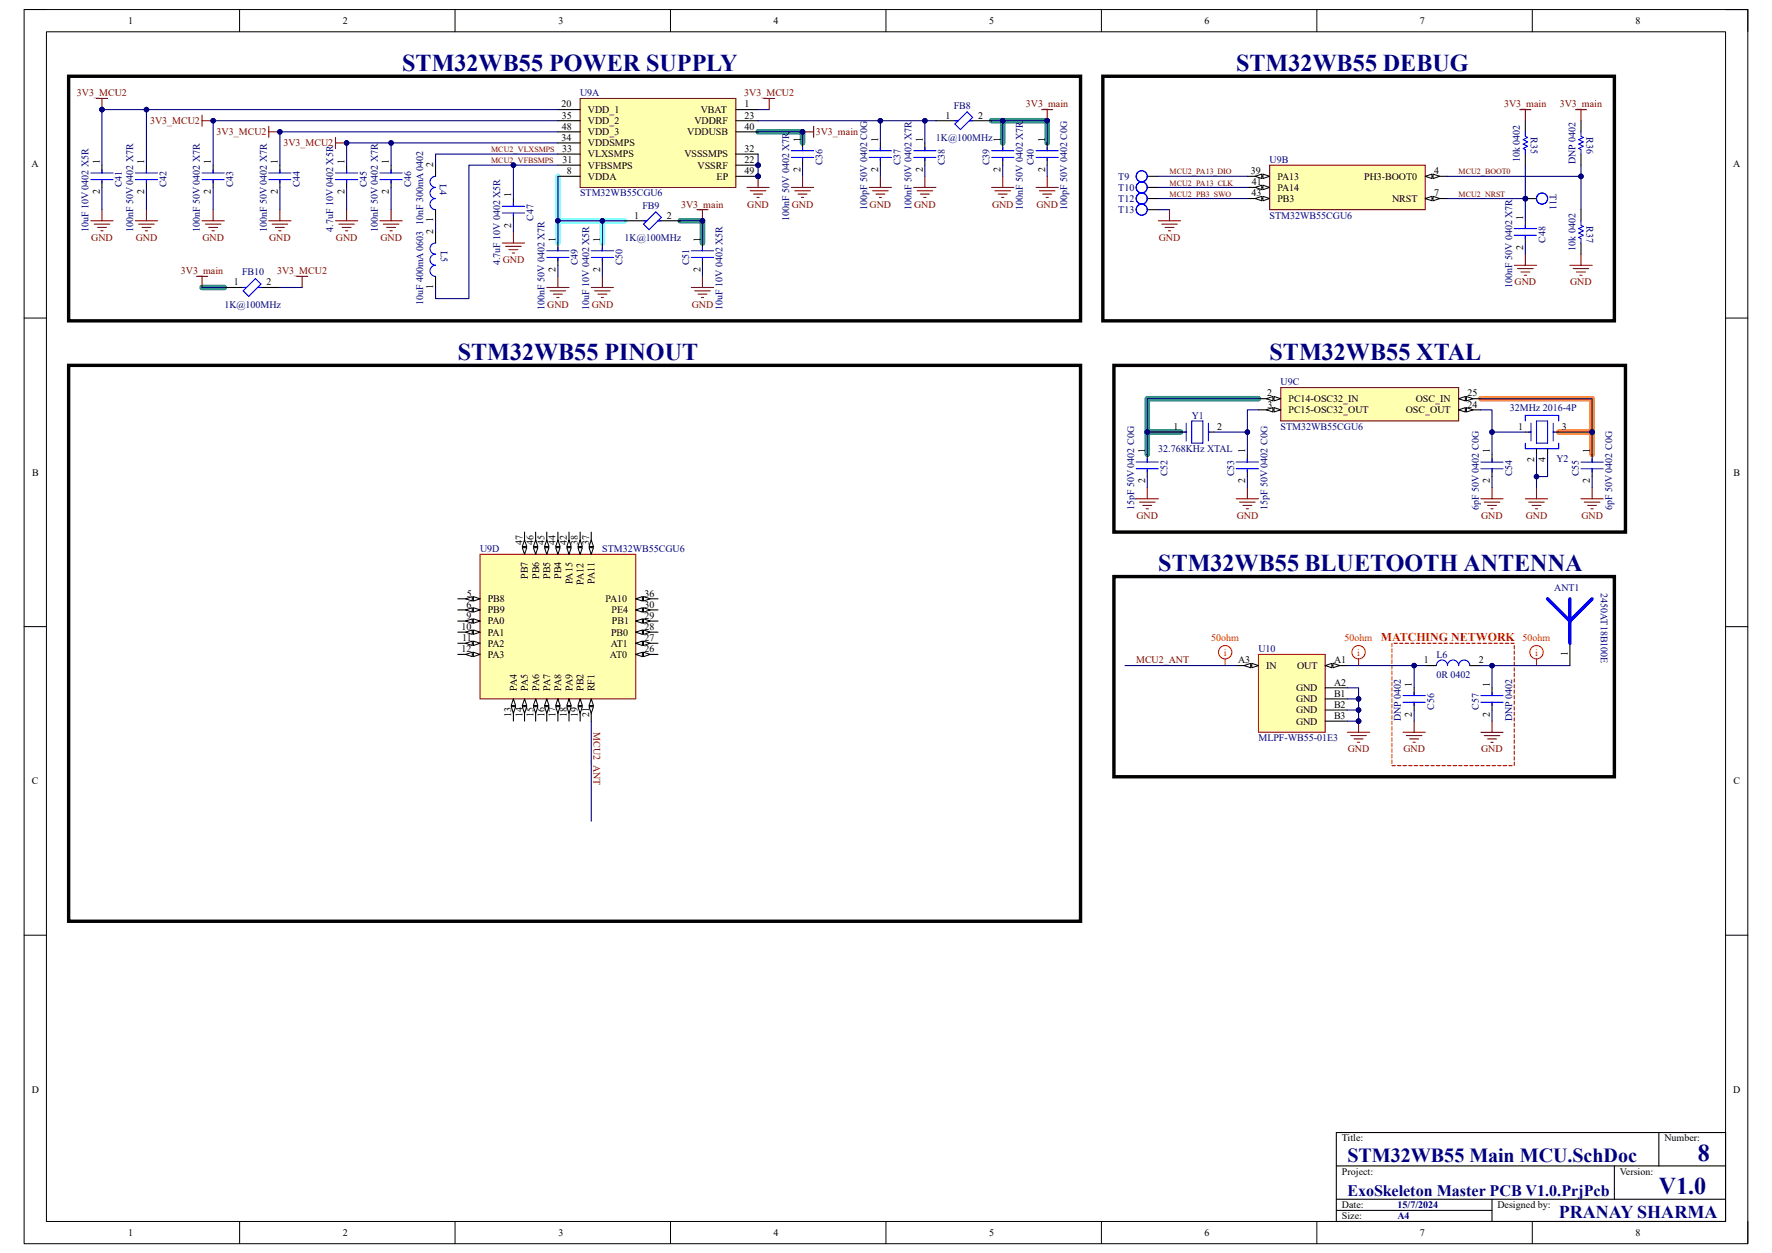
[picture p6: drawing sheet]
<svg xmlns="http://www.w3.org/2000/svg" width="420mm" height="297mm" viewBox="0 0 420 297" stroke-linecap="round" stroke-linejoin="round" font-family="sans-serif">
<defs><g id="words">
<g font-size="5.7" fill="#000080">
<text x="95.3" y="16.8">STM32WB55 POWER SUPPLY</text>
<text x="293" y="16.8">STM32WB55 DEBUG</text>
<text x="108.5" y="85.3">STM32WB55 PINOUT</text>
<text x="300.9" y="85.3">STM32WB55 XTAL</text>
<text x="274.5" y="135.4">STM32WB55 BLUETOOTH ANTENNA</text>
<text x="402.4" y="275.1">8</text>
<text x="393.1" y="283">V1.0</text>
</g>
<text font-size="4.7" fill="#000080" x="319.4" y="275.3">STM32WB55 Main MCU.SchDoc</text>
<text font-size="4.3" fill="#000080" x="369.4" y="288.6">PRANAY SHARMA</text>
<text font-size="3.8" fill="#000080" x="319.4" y="283.4">ExoSkeleton Master PCB V1.0.PrjPcb</text>
<text font-size="2.8" fill="#f00" x="327.3" y="151.8">MATCHING NETWORK</text>
<g font-size="2.4">
<text x="30.4" y="5.7">1</text>
<text x="81.2" y="5.7">2</text>
<text x="132.4" y="5.7">3</text>
<text x="183.3" y="5.7">4</text>
<text x="234.5" y="5.7">5</text>
<text x="285.5" y="5.7">6</text>
<text x="336.5" y="5.7">7</text>
<text x="387.6" y="5.7">8</text>
<text x="133.1" y="25.4">20</text>
<text x="133.2" y="28.1">35</text>
<text x="139.4" y="29.4">VDD_2</text>
<text x="139.4" y="26.8">VDD_1</text>
<text x="164.6" y="29.4">VDDRF</text>
<text x="166.1" y="26.8">VBAT</text>
<text x="176.5" y="28.1">23</text>
<text x="176.5" y="25.4">1</text>
<text x="224.1" y="28.1">1</text>
<text x="231.9" y="28.1">2</text>
<text x="133.1" y="33.4">34</text>
<text x="133.1" y="30.7">48</text>
<text x="133.2" y="36">33</text>
<text x="139.4" y="32">VDD_3</text>
<text x="139.4" y="34.7">VDDSMPS</text>
<text x="162.9" y="32">VDDUSB</text>
<text x="176.5" y="30.7">40</text>
<text x="176.5" y="36">32</text>
<text x="189.7" y="33.6" transform="rotate(-90 189.7 33.6)">1</text>
<text x="208.2" y="33.6" transform="rotate(-90 208.2 33.6)">1</text>
<text x="218.7" y="33.6" transform="rotate(-90 218.7 33.6)">1</text>
<text x="237.2" y="33.6" transform="rotate(-90 237.2 33.6)">1</text>
<text x="247.7" y="33.6" transform="rotate(-90 247.7 33.6)">1</text>
<text x="7.5" y="39.6">A</text>
<text x="23.7" y="38.9" transform="rotate(-90 23.7 38.9)">1</text>
<text x="34.2" y="38.9" transform="rotate(-90 34.2 38.9)">1</text>
<text x="50" y="38.9" transform="rotate(-90 50 38.9)">1</text>
<text x="65.8" y="38.9" transform="rotate(-90 65.8 38.9)">1</text>
<text x="81.6" y="38.9" transform="rotate(-90 81.6 38.9)">1</text>
<text x="92.2" y="38.9" transform="rotate(-90 92.2 38.9)">1</text>
<text x="102.7" y="39.7" transform="rotate(-90 102.7 39.7)">2</text>
<text x="133.3" y="38.7">31</text>
<text x="134.3" y="41.3">8</text>
<text x="139.4" y="37.3">VLXSMPS</text>
<text x="139.4" y="40">VFBSMPS</text>
<text x="162.2" y="37.3">VSSSMPS</text>
<text x="165.4" y="40">VSSRF</text>
<text x="176.5" y="41.3">49</text>
<text x="176.5" y="38.7">22</text>
<text x="189.7" y="40.8" transform="rotate(-90 189.7 40.8)">2</text>
<text x="208.2" y="40.8" transform="rotate(-90 208.2 40.8)">2</text>
<text x="218.7" y="40.8" transform="rotate(-90 218.7 40.8)">2</text>
<text x="237.2" y="40.8" transform="rotate(-90 237.2 40.8)">2</text>
<text x="247.7" y="40.8" transform="rotate(-90 247.7 40.8)">2</text>
<text x="296.5" y="41.3">39</text>
<text x="339.9" y="41.3">4</text>
<text x="410.8" y="39.6">A</text>
<text x="23.7" y="46.1" transform="rotate(-90 23.7 46.1)">2</text>
<text x="34.2" y="46.1" transform="rotate(-90 34.2 46.1)">2</text>
<text x="50" y="46.1" transform="rotate(-90 50 46.1)">2</text>
<text x="65.8" y="46.1" transform="rotate(-90 65.8 46.1)">2</text>
<text x="81.6" y="46.1" transform="rotate(-90 81.6 46.1)">2</text>
<text x="92.2" y="46.1" transform="rotate(-90 92.2 46.1)">2</text>
<text x="121.2" y="46.8" transform="rotate(-90 121.2 46.8)">1</text>
<text x="139.4" y="42.6">VDDA</text>
<text x="169.8" y="42.6">EP</text>
<text x="296.6" y="46.5">43</text>
<text x="296.7" y="43.9">41</text>
<text x="302.8" y="47.9">PB3</text>
<text x="302.8" y="45.2">PA14</text>
<text x="302.8" y="42.6">PA13</text>
<text x="323.3" y="42.6">PH3-BOOT0</text>
<text x="329.9" y="47.9">NRST</text>
<text x="339.9" y="46.5">7</text>
<text x="102.7" y="52.7" transform="rotate(-90 102.7 52.7)">1</text>
<text x="121.2" y="53.9" transform="rotate(-90 121.2 53.9)">2</text>
<text x="150.3" y="51.8">1</text>
<text x="158.1" y="51.8">2</text>
<text x="361" y="52.1" transform="rotate(-90 361 52.1)">1</text>
<text x="102.7" y="55.5" transform="rotate(-90 102.7 55.5)">2</text>
<text x="131.7" y="57.3" transform="rotate(-90 131.7 57.3)">1</text>
<text x="142.2" y="57.3" transform="rotate(-90 142.2 57.3)">1</text>
<text x="166" y="57.3" transform="rotate(-90 166 57.3)">1</text>
<text x="361" y="59.2" transform="rotate(-90 361 59.2)">2</text>
<text x="131.7" y="64.5" transform="rotate(-90 131.7 64.5)">2</text>
<text x="142.2" y="64.5" transform="rotate(-90 142.2 64.5)">2</text>
<text x="166" y="64.5" transform="rotate(-90 166 64.5)">2</text>
<text x="55.4" y="67.6">1</text>
<text x="63.2" y="67.6">2</text>
<text x="102.7" y="68.5" transform="rotate(-90 102.7 68.5)">1</text>
<text x="300.4" y="94">2</text>
<text x="305.4" y="95.3">PC14-OSC32_IN</text>
<text x="335.6" y="95.3">OSC_IN</text>
<text x="347.8" y="94">25</text>
<text x="278.1" y="101.9">1</text>
<text x="288.5" y="101.9">2</text>
<text x="300.4" y="96.6">3</text>
<text x="305.4" y="97.9">PC15-OSC32_OUT</text>
<text x="333.2" y="97.9">OSC_OUT</text>
<text x="347.8" y="96.6">24</text>
<text x="359.8" y="101.9">1</text>
<text x="370.2" y="101.9">3</text>
<text x="271.4" y="107.4" transform="rotate(-90 271.4 107.4)">1</text>
<text x="295.1" y="107.4" transform="rotate(-90 295.1 107.4)">1</text>
<text x="353.1" y="107.4" transform="rotate(-90 353.1 107.4)">1</text>
<text x="376.8" y="107.4" transform="rotate(-90 376.8 107.4)">1</text>
<text x="7.6" y="112.8">B</text>
<text x="363.6" y="109.6" transform="rotate(-90 363.6 109.6)">2</text>
<text x="366.3" y="109.6" transform="rotate(-90 366.3 109.6)">4</text>
<text x="410.9" y="112.8">B</text>
<text x="271.4" y="114.6" transform="rotate(-90 271.4 114.6)">2</text>
<text x="295.1" y="114.6" transform="rotate(-90 295.1 114.6)">2</text>
<text x="353.1" y="114.6" transform="rotate(-90 353.1 114.6)">2</text>
<text x="376.8" y="114.6" transform="rotate(-90 376.8 114.6)">2</text>
<text x="123.8" y="129.3" transform="rotate(-90 123.8 129.3)">47</text>
<text x="126.5" y="129.3" transform="rotate(-90 126.5 129.3)">46</text>
<text x="129.1" y="129.3" transform="rotate(-90 129.1 129.3)">45</text>
<text x="131.7" y="129.3" transform="rotate(-90 131.7 129.3)">44</text>
<text x="134.4" y="129.3" transform="rotate(-90 134.4 129.3)">42</text>
<text x="137" y="129.3" transform="rotate(-90 137 129.3)">38</text>
<text x="139.6" y="129.3" transform="rotate(-90 139.6 129.3)">37</text>
<text x="125.1" y="137.2" transform="rotate(-90 125.1 137.2)">PB7</text>
<text x="127.8" y="137.2" transform="rotate(-90 127.8 137.2)">PB6</text>
<text x="130.4" y="137.2" transform="rotate(-90 130.4 137.2)">PB5</text>
<text x="133" y="137.2" transform="rotate(-90 133 137.2)">PB4</text>
<text x="110.6" y="141.4">5</text>
<text x="115.6" y="142.7">PB8</text>
<text x="135.7" y="138.5" transform="rotate(-90 135.7 138.5)">PA15</text>
<text x="138.3" y="138.6" transform="rotate(-90 138.3 138.6)">PA12</text>
<text x="140.9" y="138.4" transform="rotate(-90 140.9 138.4)">PA11</text>
<text x="143.5" y="142.7">PA10</text>
<text x="152.8" y="141.4">36</text>
<text x="109.4" y="149.4">10</text>
<text x="110.6" y="144.1">6</text>
<text x="110.6" y="146.7">9</text>
<text x="115.6" y="145.4">PB9</text>
<text x="115.6" y="148">PA0</text>
<text x="144.9" y="145.4">PE4</text>
<text x="145" y="148">PB1</text>
<text x="152.8" y="144.1">30</text>
<text x="152.8" y="146.7">29</text>
<text x="152.8" y="149.4">28</text>
<text x="109.4" y="154.6">12</text>
<text x="109.6" y="152">11</text>
<text x="115.6" y="150.7">PA1</text>
<text x="115.6" y="153.3">PA2</text>
<text x="115.6" y="155.9">PA3</text>
<text x="144.6" y="155.9">AT0</text>
<text x="144.7" y="153.3">AT1</text>
<text x="144.8" y="150.7">PB0</text>
<text x="152.8" y="152">27</text>
<text x="152.8" y="154.6">26</text>
<text x="371.6" y="155.5" transform="rotate(-90 371.6 155.5)">1</text>
<text x="293.5" y="157.2">A3</text>
<text x="300.1" y="158.5">IN</text>
<text x="307.4" y="158.5">OUT</text>
<text x="316.2" y="157.2">A1</text>
<text x="337.4" y="157.2">1</text>
<text x="350.5" y="157.2">2</text>
<text x="122.5" y="163.8" transform="rotate(-90 122.5 163.8)">PA4</text>
<text x="125.1" y="163.8" transform="rotate(-90 125.1 163.8)">PA5</text>
<text x="127.8" y="163.8" transform="rotate(-90 127.8 163.8)">PA6</text>
<text x="130.4" y="163.8" transform="rotate(-90 130.4 163.8)">PA7</text>
<text x="133" y="163.8" transform="rotate(-90 133 163.8)">PA8</text>
<text x="135.7" y="163.8" transform="rotate(-90 135.7 163.8)">PA9</text>
<text x="138.3" y="163.8" transform="rotate(-90 138.3 163.8)">PB2</text>
<text x="140.9" y="163.8" transform="rotate(-90 140.9 163.8)">RF1</text>
<text x="307.2" y="166.5">GND</text>
<text x="307.2" y="163.8">GND</text>
<text x="316.2" y="165.1">B1</text>
<text x="316.2" y="167.8">B2</text>
<text x="316.2" y="162.5">A2</text>
<text x="334.6" y="162.8" transform="rotate(-90 334.6 162.8)">1</text>
<text x="353.1" y="162.8" transform="rotate(-90 353.1 162.8)">1</text>
<text x="121.2" y="170" transform="rotate(-90 121.2 170)">13</text>
<text x="123.8" y="170.1" transform="rotate(-90 123.8 170.1)">14</text>
<text x="126.5" y="170" transform="rotate(-90 126.5 170)">15</text>
<text x="129.1" y="170.1" transform="rotate(-90 129.1 170.1)">16</text>
<text x="131.7" y="170.1" transform="rotate(-90 131.7 170.1)">17</text>
<text x="134.4" y="170" transform="rotate(-90 134.4 170)">18</text>
<text x="137" y="170.1" transform="rotate(-90 137 170.1)">19</text>
<text x="139.6" y="169.8" transform="rotate(-90 139.6 169.8)">21</text>
<text x="307.2" y="169.1">GND</text>
<text x="307.2" y="171.7">GND</text>
<text x="316.2" y="170.4">B3</text>
<text x="334.6" y="169.9" transform="rotate(-90 334.6 169.9)">2</text>
<text x="353.1" y="169.9" transform="rotate(-90 353.1 169.9)">2</text>
<text x="7.6" y="185.9">C</text>
<text x="410.8" y="185.9">C</text>
<text x="7.5" y="259">D</text>
<text x="410.8" y="259">D</text>
<text x="318.1" y="270.6">Title:</text>
<text x="394.5" y="270.6">Number:</text>
<text x="318.1" y="278.5">Project:</text>
<text x="383.9" y="278.5">Version:</text>
<text x="318.1" y="286.4">Date:</text>
<text x="354.9" y="286.4">Designed by:</text>
<text x="30.4" y="293">1</text>
<text x="81.2" y="293">2</text>
<text x="132.4" y="293">3</text>
<text x="183.3" y="293">4</text>
<text x="234.5" y="293">5</text>
<text x="285.5" y="293">6</text>
<text x="318.1" y="289">Size:</text>
<text x="336.5" y="293">7</text>
<text x="387.6" y="293">8</text>
</g>
<g font-size="2.4" fill="#800000">
<text x="18.2" y="22.8">3V3_MCU2</text>
<text x="176.4" y="22.8">3V3_MCU2</text>
<text x="35.6" y="29.4">3V3_MCU2</text>
<text x="243.2" y="25.4">3V3_main</text>
<text x="356.5" y="25.4">3V3_main</text>
<text x="369.7" y="25.4">3V3_main</text>
<text x="51.4" y="32">3V3_MCU2</text>
<text x="67.2" y="34.7">3V3_MCU2</text>
<text x="193.4" y="32">3V3_main</text>
<text x="161.5" y="49.2">3V3_main</text>
<text x="177.1" y="49.2">GND</text>
<text x="187.7" y="49.2">GND</text>
<text x="206.1" y="49.2">GND</text>
<text x="216.7" y="49.2">GND</text>
<text x="235.1" y="49.2">GND</text>
<text x="245.7" y="49.2">GND</text>
<text x="21.6" y="57.1">GND</text>
<text x="32.2" y="57.1">GND</text>
<text x="48" y="57.1">GND</text>
<text x="63.8" y="57.1">GND</text>
<text x="79.6" y="57.1">GND</text>
<text x="90.2" y="57.1">GND</text>
<text x="274.7" y="57.1">GND</text>
<text x="42.9" y="65">3V3_main</text>
<text x="65.7" y="65">3V3_MCU2</text>
<text x="119.2" y="62.4">GND</text>
<text x="359" y="67.6">GND</text>
<text x="372.2" y="67.6">GND</text>
<text x="129.7" y="72.9">GND</text>
<text x="140.3" y="72.9">GND</text>
<text x="164" y="72.9">GND</text>
<text x="269.4" y="123">GND</text>
<text x="293.1" y="123">GND</text>
<text x="351.1" y="123">GND</text>
<text x="361.6" y="123">GND</text>
<text x="374.8" y="123">GND</text>
<text x="269.3" y="157.2">MCU2_ANT</text>
<text x="140.6" y="173.6" transform="rotate(90 140.6 173.6)">MCU2_ANT</text>
<text x="319.4" y="178.3">GND</text>
<text x="332.7" y="178.3">GND</text>
<text x="351.1" y="178.3">GND</text>
</g>
<g font-size="2.4" fill="#000080">
<text x="137.5" y="22.8">U9A</text>
<text x="226.1" y="25.7">FB8</text>
<text x="221.8" y="33.4">1K@100MHz</text>
<text x="362.8" y="32.6" transform="rotate(90 362.8 32.6)">R35</text>
<text x="376" y="32.6" transform="rotate(90 376 32.6)">R36</text>
<text x="194.9" y="39.2" transform="rotate(-90 194.9 39.2)">C36</text>
<text x="213.4" y="39.2" transform="rotate(-90 213.4 39.2)">C37</text>
<text x="223.9" y="39.2" transform="rotate(-90 223.9 39.2)">C38</text>
<text x="234.5" y="39.2" transform="rotate(-90 234.5 39.2)">C39</text>
<text x="245" y="39.2" transform="rotate(-90 245 39.2)">C40</text>
<text x="300.9" y="38.7">U9B</text>
<text x="360.2" y="38.4" transform="rotate(-90 360.2 38.4)">10k 0402</text>
<text x="373.4" y="38.9" transform="rotate(-90 373.4 38.9)">DNP 0402</text>
<text x="28.9" y="44.4" transform="rotate(-90 28.9 44.4)">C41</text>
<text x="39.5" y="44.4" transform="rotate(-90 39.5 44.4)">C42</text>
<text x="55.3" y="44.4" transform="rotate(-90 55.3 44.4)">C43</text>
<text x="71.1" y="44.4" transform="rotate(-90 71.1 44.4)">C44</text>
<text x="86.9" y="44.4" transform="rotate(-90 86.9 44.4)">C45</text>
<text x="97.5" y="44.4" transform="rotate(-90 97.5 44.4)">C46</text>
<text x="104.3" y="43.6" transform="rotate(90 104.3 43.6)">L4</text>
<text x="137.5" y="46.5">STM32WB55CGU6</text>
<text x="265" y="42.6">T9</text>
<text x="265" y="45.2">T10</text>
<text x="265" y="47.9">T12</text>
<text x="367.3" y="46" transform="rotate(90 367.3 46)">T11</text>
<text x="100.3" y="53.4" transform="rotate(-90 100.3 53.4)">10nF 300mA 0402</text>
<text x="126.5" y="52.3" transform="rotate(-90 126.5 52.3)">C47</text>
<text x="152.3" y="49.4">FB9</text>
<text x="187.1" y="52.3" transform="rotate(-90 187.1 52.3)">100nF 50V 0402 X7R</text>
<text x="205.5" y="49.7" transform="rotate(-90 205.5 49.7)">100pF 50V 0402 C0G</text>
<text x="216.1" y="49.7" transform="rotate(-90 216.1 49.7)">100nF 50V 0402 X7R</text>
<text x="242.4" y="49.7" transform="rotate(-90 242.4 49.7)">100nF 50V 0402 X7R</text>
<text x="252.9" y="49.7" transform="rotate(-90 252.9 49.7)">100pF 50V 0402 C0G</text>
<text x="265" y="50.5">T13</text>
<text x="300.9" y="51.8">STM32WB55CGU6</text>
<text x="376" y="53.6" transform="rotate(90 376 53.6)">R37</text>
<text x="21" y="54.9" transform="rotate(-90 21 54.9)">10uF 10V 0402 X5R</text>
<text x="31.5" y="54.9" transform="rotate(-90 31.5 54.9)">100nF 50V 0402 X7R</text>
<text x="47.4" y="54.9" transform="rotate(-90 47.4 54.9)">100nF 50V 0402 X7R</text>
<text x="63.2" y="54.9" transform="rotate(-90 63.2 54.9)">100nF 50V 0402 X7R</text>
<text x="79" y="54.9" transform="rotate(-90 79 54.9)">4.7uF 10V 0402 X5R</text>
<text x="89.5" y="54.9" transform="rotate(-90 89.5 54.9)">100nF 50V 0402 X7R</text>
<text x="104.5" y="59.4" transform="rotate(90 104.5 59.4)">L5</text>
<text x="148" y="57.1">1K@100MHz</text>
<text x="366.3" y="57.6" transform="rotate(-90 366.3 57.6)">C48</text>
<text x="373.4" y="59.4" transform="rotate(-90 373.4 59.4)">10k 0402</text>
<text x="57.4" y="65.2">FB10</text>
<text x="118.5" y="62.9" transform="rotate(-90 118.5 62.9)">4.7uF 10V 0402 X5R</text>
<text x="137" y="62.9" transform="rotate(-90 137 62.9)">C49</text>
<text x="147.5" y="62.9" transform="rotate(-90 147.5 62.9)">C50</text>
<text x="163.3" y="62.9" transform="rotate(-90 163.3 62.9)">C51</text>
<text x="358.4" y="68.2" transform="rotate(-90 358.4 68.2)">100nF 50V 0402 X7R</text>
<text x="53.2" y="72.9">1K@100MHz</text>
<text x="100.3" y="72.3" transform="rotate(-90 100.3 72.3)">10uF 400mA 0603</text>
<text x="129.1" y="73.4" transform="rotate(-90 129.1 73.4)">100nF 50V 0402 X7R</text>
<text x="139.6" y="73.4" transform="rotate(-90 139.6 73.4)">10uF 10V 0402 X5R</text>
<text x="171.2" y="73.4" transform="rotate(-90 171.2 73.4)">10uF 10V 0402 X5R</text>
<text x="303.5" y="91.4">U9C</text>
<text x="282.4" y="99.3">Y1</text>
<text x="303.5" y="101.9">STM32WB55CGU6</text>
<text x="357.8" y="97.4">32MHz 2016-4P</text>
<text x="274.5" y="107.1">32.768KHz XTAL</text>
<text x="276.7" y="112.9" transform="rotate(-90 276.7 112.9)">C52</text>
<text x="292.5" y="112.9" transform="rotate(-90 292.5 112.9)">C53</text>
<text x="358.4" y="112.9" transform="rotate(-90 358.4 112.9)">C54</text>
<text x="368.9" y="109.5">Y2</text>
<text x="374.2" y="112.9" transform="rotate(-90 374.2 112.9)">C55</text>
<text x="268.8" y="120.9" transform="rotate(-90 268.8 120.9)">15pF 50V 0402 C0G</text>
<text x="300.4" y="120.9" transform="rotate(-90 300.4 120.9)">15pF 50V 0402 C0G</text>
<text x="350.5" y="120.9" transform="rotate(-90 350.5 120.9)">6pF 50V 0402 C0G</text>
<text x="382.1" y="120.9" transform="rotate(-90 382.1 120.9)">6pF 50V 0402 C0G</text>
<text x="113.8" y="130.9">U9D</text>
<text x="142.8" y="130.9">STM32WB55CGU6</text>
<text x="368.4" y="140.1">ANT1</text>
<text x="379.4" y="140.6" transform="rotate(90 379.4 140.6)">2450AT18B100E</text>
<text x="298.3" y="154.6">U10</text>
<text x="340.4" y="155.9">L6</text>
<text x="340.4" y="160.7">0R 0402</text>
<text x="332" y="170.9" transform="rotate(-90 332 170.9)">DNP 0402</text>
<text x="339.9" y="168.3" transform="rotate(-90 339.9 168.3)">C56</text>
<text x="350.5" y="168.3" transform="rotate(-90 350.5 168.3)">C57</text>
<text x="358.4" y="170.9" transform="rotate(-90 358.4 170.9)">DNP 0402</text>
<text x="298.3" y="175.7">MLPF-WB55-01E3</text>
<text x="331.2" y="286.4">15/7/2024</text>
<text x="331.2" y="289">A4</text>
</g>
<g font-size="2.4" fill="#f00">
<text x="287.1" y="152">50ohm</text>
<text x="290.1" y="155.4">i</text>
<text x="318.7" y="152">50ohm</text>
<text x="321.7" y="155.4">i</text>
<text x="360.8" y="152">50ohm</text>
<text x="363.9" y="155.4">i</text>
</g>
<g font-size="1.9" fill="#800000">
<text x="116.4" y="38.7">MCU2_VFBSMPS</text>
<text x="116.4" y="36.1">MCU2_VLXSMPS</text>
<text x="277.2" y="41.4">MCU2_PA13_DIO</text>
<text x="345.7" y="41.4">MCU2_BOOT0</text>
<text x="277.2" y="44">MCU2_PA13_CLK</text>
<text x="277.2" y="46.7">MCU2_PB3_SWO</text>
<text x="345.7" y="46.7">MCU2_NRST</text>
</g>
</g></defs>
<path d="M5.7 2.3h408.6v292.5h-408.6z" fill="none" stroke="#000" stroke-width=".24"/>
<path d="M11 7.5h398v282h-398z" fill-rule="evenodd" fill="#fff"/>
<g fill="none" stroke="#000" stroke-width=".24">
<path d="M5.7 2.3h5.3M11 7.5h398v282h-398zM56.8 2.3v5.2M107.8 2.3v5.2M158.9 2.3v5.2M210 2.3v5.2M261 2.3v5.2M312.1 2.3v5.2M363.2 2.3v5.2M409 2.3h5.3v5.2M5.7 75.4h5.3M409 75.4h5.3"/>
<path d="M5.7 148.5h5.3M409 148.5h5.3M5.7 221.7h5.3M409 221.7h5.3M56.8 289.5v5.3M107.9 289.5v5.3M158.9 289.5v5.3M210 289.5v5.3M261 289.5v5.3M312.1 289.5v5.3M363.2 289.5v5.3M414.3 289.5v5.3"/>
</g>
<path d="M179.7 31.3h10.5v2.6M235 28.6h13.2v5.3M237.7 28.6v5.3M161.2 52.3h5.3v5.3M47.9 68.1h5.3M298.3 94.5h-26.4v13.2M271.9 102.4h7.9" fill="none" stroke="#00a36e" stroke-width="1.3"/>
<path d="M132.2 41.8v10.5h15.8M132.2 52.3v5.3M142.8 52.3v5.3" fill="none" stroke="#6effff" stroke-width="1.3"/>
<path d="M351 94.5h26.4v7.9M369.4 102.4h8M377.4 102.4v5.3" fill="none" stroke="#fd8300" stroke-width="1.3"/>
<path d="M316.7 268.5h92.3v21h-92.3zM316.7 276.4h92.3M382.6 276.4v7.9M393.2 268.5v7.9M316.7 284.3h92.3M316.7 286.9h36.9M353.6 284.3v5.2" fill="none" stroke="#000" stroke-width=".25"/>
<circle cx="179.7" cy="41.8" r=".53" fill="#000080"/>
<circle cx="179.7" cy="41.8" r=".53" fill="none" stroke="#000080" stroke-width=".24"/>
<circle cx="179.7" cy="39.2" r=".53" fill="#000080"/>
<circle cx="179.7" cy="39.2" r=".53" fill="none" stroke="#000080" stroke-width=".24"/>
<path d="M137.5 23.3h36.9v21.1h-36.9z" fill-rule="evenodd" fill="#ffffb0"/>
<path d="M137.5 23.3h36.9v21.1h-36.9z" fill="none" stroke="#800000" stroke-width=".25"/>
<path d="M174.4 41.8h5.3" fill="none" stroke="#000" stroke-width=".25"/>
<circle cx="179.7" cy="41.8" r=".53" fill="#000080"/>
<circle cx="179.7" cy="41.8" r=".53" fill="none" stroke="#000080" stroke-width=".24"/>
<path d="M132.2 31.2h5.3M132.2 28.6h5.3M132.2 33.9h5.3M132.2 36.5h5.3M132.2 39.2h5.3M132.2 26h5.3M174.4 31.3h5.3M174.4 36.5h5.3M174.4 39.2h5.3" fill="none" stroke="#000" stroke-width=".25"/>
<circle cx="179.7" cy="39.2" r=".53" fill="#000080"/>
<circle cx="179.7" cy="39.2" r=".53" fill="none" stroke="#000080" stroke-width=".24"/>
<path d="M174.4 28.6h5.3M174.4 26h5.3M132.2 41.8h5.3" fill="none" stroke="#000" stroke-width=".25"/>
<path d="M300.9 39.2h36.9v10.5h-36.9z" fill-rule="evenodd" fill="#ffffb0"/>
<path d="M300.9 39.2h36.9v10.5h-36.9z" fill="none" stroke="#800000" stroke-width=".25"/>
<path d="M337.8 41.8h5.3" fill="none" stroke="#000" stroke-width=".25"/>
<path d="M337.8 41.8l1.6-.5v1z" fill="#f8fcff"/>
<path d="M337.8 41.8l1.6-.5v1z" fill="none" stroke="#000" stroke-width=".24"/>
<path d="M339.7 41.3l1.5 .5-1.5 .5z" fill="#f8fcff"/>
<path d="M339.7 41.3l1.5 .5-1.5 .5z" fill="none" stroke="#000" stroke-width=".24"/>
<path d="M337.8 47.1h5.3" fill="none" stroke="#000" stroke-width=".25"/>
<path d="M337.8 47.1l1.6-.6v1.1z" fill="#f8fcff"/>
<path d="M337.8 47.1l1.6-.6v1.1z" fill="none" stroke="#000" stroke-width=".24"/>
<path d="M339.7 46.5l1.5 .6-1.5 .5z" fill="#f8fcff"/>
<path d="M339.7 46.5l1.5 .6-1.5 .5z" fill="none" stroke="#000" stroke-width=".24"/>
<path d="M295.6 47.1h5.3" fill="none" stroke="#000" stroke-width=".25"/>
<path d="M299.3 46.5l1.6 .6-1.6 .5z" fill="#f8fcff"/>
<path d="M299.3 46.5l1.6 .6-1.6 .5z" fill="none" stroke="#000" stroke-width=".24"/>
<path d="M297.5 47.1l1.6-.6v1.1z" fill="#f8fcff"/>
<path d="M297.5 47.1l1.6-.6v1.1z" fill="none" stroke="#000" stroke-width=".24"/>
<path d="M295.6 44.4h5.3" fill="none" stroke="#000" stroke-width=".25"/>
<path d="M299.3 43.9l1.6 .5-1.6 .6z" fill="#f8fcff"/>
<path d="M299.3 43.9l1.6 .5-1.6 .6z" fill="none" stroke="#000" stroke-width=".24"/>
<path d="M297.5 44.4l1.6-.5v1.1z" fill="#f8fcff"/>
<path d="M297.5 44.4l1.6-.5v1.1z" fill="none" stroke="#000" stroke-width=".24"/>
<path d="M295.6 41.8h5.3" fill="none" stroke="#000" stroke-width=".25"/>
<path d="M299.3 41.3l1.6 .5-1.6 .5z" fill="#f8fcff"/>
<path d="M299.3 41.3l1.6 .5-1.6 .5z" fill="none" stroke="#000" stroke-width=".24"/>
<path d="M297.5 41.8l1.6-.5v1z" fill="#f8fcff"/>
<path d="M297.5 41.8l1.6-.5v1z" fill="none" stroke="#000" stroke-width=".24"/>
<path d="M303.6 91.9h42.1v7.9h-42.1z" fill-rule="evenodd" fill="#ffffb0"/>
<path d="M303.6 91.9h42.1v7.9h-42.1z" fill="none" stroke="#800000" stroke-width=".25"/>
<path d="M298.3 94.5h5.3" fill="none" stroke="#000" stroke-width=".25"/>
<path d="M302 94l1.6 .5-1.6 .5z" fill="#f8fcff"/>
<path d="M302 94l1.6 .5-1.6 .5z" fill="none" stroke="#000" stroke-width=".24"/>
<path d="M300.1 94.5l1.6-.5v1z" fill="#f8fcff"/>
<path d="M300.1 94.5l1.6-.5v1z" fill="none" stroke="#000" stroke-width=".24"/>
<path d="M298.3 97.1h5.3" fill="none" stroke="#000" stroke-width=".25"/>
<path d="M302 96.6l1.6 .5-1.6 .6z" fill="#f8fcff"/>
<path d="M302 96.6l1.6 .5-1.6 .6z" fill="none" stroke="#000" stroke-width=".24"/>
<path d="M300.1 97.1l1.6-.5v1.1z" fill="#f8fcff"/>
<path d="M300.1 97.1l1.6-.5v1.1z" fill="none" stroke="#000" stroke-width=".24"/>
<path d="M345.7 97.2h5.3" fill="none" stroke="#000" stroke-width=".25"/>
<path d="M345.7 97.2l1.6-.6v1.1z" fill="#f8fcff"/>
<path d="M345.7 97.2l1.6-.6v1.1z" fill="none" stroke="#000" stroke-width=".24"/>
<path d="M347.6 96.6l1.5 .6-1.5 .5z" fill="#f8fcff"/>
<path d="M347.6 96.6l1.5 .6-1.5 .5z" fill="none" stroke="#000" stroke-width=".24"/>
<path d="M345.7 94.5h5.3" fill="none" stroke="#000" stroke-width=".25"/>
<path d="M345.7 94.5l1.6-.5v1z" fill="#f8fcff"/>
<path d="M345.7 94.5l1.6-.5v1z" fill="none" stroke="#000" stroke-width=".24"/>
<path d="M347.6 94l1.5 .5-1.5 .5z" fill="#f8fcff"/>
<path d="M347.6 94l1.5 .5-1.5 .5z" fill="none" stroke="#000" stroke-width=".24"/>
<path d="M113.8 131.4h36.9v34.3h-36.9z" fill-rule="evenodd" fill="#ffffb0"/>
<path d="M113.8 131.4h36.9v34.3h-36.9z" fill="none" stroke="#980000" stroke-width=".25"/>
<path d="M108.5 141.9h5.3" fill="none" stroke="#000" stroke-width=".25"/>
<path d="M112.2 141.4l1.6 .5-1.6 .6z" fill="#f8fcff"/>
<path d="M112.2 141.4l1.6 .5-1.6 .6z" fill="none" stroke="#000" stroke-width=".24"/>
<path d="M110.4 141.9l1.5-.5v1.1z" fill="#f8fcff"/>
<path d="M110.4 141.9l1.5-.5v1.1z" fill="none" stroke="#000" stroke-width=".24"/>
<path d="M108.5 144.6h5.3" fill="none" stroke="#000" stroke-width=".25"/>
<path d="M112.2 144.1l1.6 .5-1.6 .5z" fill="#f8fcff"/>
<path d="M112.2 144.1l1.6 .5-1.6 .5z" fill="none" stroke="#000" stroke-width=".24"/>
<path d="M110.4 144.6l1.5-.5v1z" fill="#f8fcff"/>
<path d="M110.4 144.6l1.5-.5v1z" fill="none" stroke="#000" stroke-width=".24"/>
<path d="M108.5 147.2h5.3" fill="none" stroke="#000" stroke-width=".25"/>
<path d="M112.2 146.7l1.6 .5-1.6 .5z" fill="#f8fcff"/>
<path d="M112.2 146.7l1.6 .5-1.6 .5z" fill="none" stroke="#000" stroke-width=".24"/>
<path d="M110.4 147.2l1.5-.5v1z" fill="#f8fcff"/>
<path d="M110.4 147.2l1.5-.5v1z" fill="none" stroke="#000" stroke-width=".24"/>
<path d="M108.5 149.8h5.3" fill="none" stroke="#000" stroke-width=".25"/>
<path d="M112.2 149.3l1.6 .5-1.6 .6z" fill="#f8fcff"/>
<path d="M112.2 149.3l1.6 .5-1.6 .6z" fill="none" stroke="#000" stroke-width=".24"/>
<path d="M110.4 149.8l1.5-.5v1.1z" fill="#f8fcff"/>
<path d="M110.4 149.8l1.5-.5v1.1z" fill="none" stroke="#000" stroke-width=".24"/>
<path d="M108.5 152.5h5.3" fill="none" stroke="#000" stroke-width=".25"/>
<path d="M112.2 152l1.6 .5-1.6 .5z" fill="#f8fcff"/>
<path d="M112.2 152l1.6 .5-1.6 .5z" fill="none" stroke="#000" stroke-width=".24"/>
<path d="M110.4 152.5l1.5-.5v1z" fill="#f8fcff"/>
<path d="M110.4 152.5l1.5-.5v1z" fill="none" stroke="#000" stroke-width=".24"/>
<path d="M108.5 155.1h5.3" fill="none" stroke="#000" stroke-width=".25"/>
<path d="M112.2 154.6l1.6 .5-1.6 .5z" fill="#f8fcff"/>
<path d="M112.2 154.6l1.6 .5-1.6 .5z" fill="none" stroke="#000" stroke-width=".24"/>
<path d="M110.4 155.1l1.5-.5v1z" fill="#f8fcff"/>
<path d="M110.4 155.1l1.5-.5v1z" fill="none" stroke="#000" stroke-width=".24"/>
<path d="M121.7 165.7v5.2" fill="none" stroke="#000" stroke-width=".25"/>
<path d="M121.7 165.7l.5 1.5h-1z" fill="#f8fcff"/>
<path d="M121.7 165.7l.5 1.5h-1z" fill="none" stroke="#000" stroke-width=".24"/>
<path d="M121.2 167.5h1l-.5 1.6z" fill="#f8fcff"/>
<path d="M121.2 167.5h1l-.5 1.6z" fill="none" stroke="#000" stroke-width=".24"/>
<path d="M124.3 165.7v5.2" fill="none" stroke="#000" stroke-width=".25"/>
<path d="M124.3 165.7l.5 1.5h-1z" fill="#f8fcff"/>
<path d="M124.3 165.7l.5 1.5h-1z" fill="none" stroke="#000" stroke-width=".24"/>
<path d="M123.8 167.5h1l-.5 1.6z" fill="#f8fcff"/>
<path d="M123.8 167.5h1l-.5 1.6z" fill="none" stroke="#000" stroke-width=".24"/>
<path d="M127 165.7v5.2" fill="none" stroke="#000" stroke-width=".25"/>
<path d="M127 165.7l.5 1.5h-1.1z" fill="#f8fcff"/>
<path d="M127 165.7l.5 1.5h-1.1z" fill="none" stroke="#000" stroke-width=".24"/>
<path d="M126.4 167.5h1.1l-.5 1.6z" fill="#f8fcff"/>
<path d="M126.4 167.5h1.1l-.5 1.6z" fill="none" stroke="#000" stroke-width=".24"/>
<path d="M129.6 165.7v5.2" fill="none" stroke="#000" stroke-width=".25"/>
<path d="M129.6 165.7l.5 1.5h-1z" fill="#f8fcff"/>
<path d="M129.6 165.7l.5 1.5h-1z" fill="none" stroke="#000" stroke-width=".24"/>
<path d="M129.1 167.5h1l-.5 1.6z" fill="#f8fcff"/>
<path d="M129.1 167.5h1l-.5 1.6z" fill="none" stroke="#000" stroke-width=".24"/>
<path d="M132.2 165.7v5.2" fill="none" stroke="#000" stroke-width=".25"/>
<path d="M132.2 165.7l.6 1.5h-1.1z" fill="#f8fcff"/>
<path d="M132.2 165.7l.6 1.5h-1.1z" fill="none" stroke="#000" stroke-width=".24"/>
<path d="M131.7 167.5h1.1l-.6 1.6z" fill="#f8fcff"/>
<path d="M131.7 167.5h1.1l-.6 1.6z" fill="none" stroke="#000" stroke-width=".24"/>
<path d="M134.9 165.7v5.2" fill="none" stroke="#000" stroke-width=".25"/>
<path d="M134.9 165.7l.5 1.5h-1.1z" fill="#f8fcff"/>
<path d="M134.9 165.7l.5 1.5h-1.1z" fill="none" stroke="#000" stroke-width=".24"/>
<path d="M134.3 167.5h1.1l-.5 1.6z" fill="#f8fcff"/>
<path d="M134.3 167.5h1.1l-.5 1.6z" fill="none" stroke="#000" stroke-width=".24"/>
<path d="M137.5 165.7v5.2" fill="none" stroke="#000" stroke-width=".25"/>
<path d="M137.5 165.7l.5 1.5h-1z" fill="#f8fcff"/>
<path d="M137.5 165.7l.5 1.5h-1z" fill="none" stroke="#000" stroke-width=".24"/>
<path d="M137 167.5h1l-.5 1.6z" fill="#f8fcff"/>
<path d="M137 167.5h1l-.5 1.6z" fill="none" stroke="#000" stroke-width=".24"/>
<path d="M140.1 165.7v5.2" fill="none" stroke="#000" stroke-width=".25"/>
<path d="M140.1 165.7l.6 1.5h-1.1z" fill="#f8fcff"/>
<path d="M140.1 165.7l.6 1.5h-1.1z" fill="none" stroke="#000" stroke-width=".24"/>
<path d="M139.6 167.5h1.1l-.6 1.6z" fill="#f8fcff"/>
<path d="M139.6 167.5h1.1l-.6 1.6z" fill="none" stroke="#000" stroke-width=".24"/>
<path d="M150.7 141.9h5.3" fill="none" stroke="#000" stroke-width=".25"/>
<path d="M150.7 141.9l1.6-.5v1.1z" fill="#f8fcff"/>
<path d="M150.7 141.9l1.6-.5v1.1z" fill="none" stroke="#000" stroke-width=".24"/>
<path d="M152.5 141.4l1.6 .5-1.6 .6z" fill="#f8fcff"/>
<path d="M152.5 141.4l1.6 .5-1.6 .6z" fill="none" stroke="#000" stroke-width=".24"/>
<path d="M150.7 144.6h5.3" fill="none" stroke="#000" stroke-width=".25"/>
<path d="M150.7 144.6l1.6-.5v1z" fill="#f8fcff"/>
<path d="M150.7 144.6l1.6-.5v1z" fill="none" stroke="#000" stroke-width=".24"/>
<path d="M152.5 144.1l1.6 .5-1.6 .5z" fill="#f8fcff"/>
<path d="M152.5 144.1l1.6 .5-1.6 .5z" fill="none" stroke="#000" stroke-width=".24"/>
<path d="M150.7 147.2h5.3" fill="none" stroke="#000" stroke-width=".25"/>
<path d="M150.7 147.2l1.6-.5v1z" fill="#f8fcff"/>
<path d="M150.7 147.2l1.6-.5v1z" fill="none" stroke="#000" stroke-width=".24"/>
<path d="M152.5 146.7l1.6 .5-1.6 .5z" fill="#f8fcff"/>
<path d="M152.5 146.7l1.6 .5-1.6 .5z" fill="none" stroke="#000" stroke-width=".24"/>
<path d="M150.7 149.8h5.3" fill="none" stroke="#000" stroke-width=".25"/>
<path d="M150.7 149.8l1.6-.5v1.1z" fill="#f8fcff"/>
<path d="M150.7 149.8l1.6-.5v1.1z" fill="none" stroke="#000" stroke-width=".24"/>
<path d="M152.5 149.3l1.6 .5-1.6 .6z" fill="#f8fcff"/>
<path d="M152.5 149.3l1.6 .5-1.6 .6z" fill="none" stroke="#000" stroke-width=".24"/>
<path d="M150.7 152.5h5.3" fill="none" stroke="#000" stroke-width=".25"/>
<path d="M150.7 152.5l1.6-.5v1z" fill="#f8fcff"/>
<path d="M150.7 152.5l1.6-.5v1z" fill="none" stroke="#000" stroke-width=".24"/>
<path d="M152.5 152l1.6 .5-1.6 .5z" fill="#f8fcff"/>
<path d="M152.5 152l1.6 .5-1.6 .5z" fill="none" stroke="#000" stroke-width=".24"/>
<path d="M150.7 155.1h5.3" fill="none" stroke="#000" stroke-width=".25"/>
<path d="M150.7 155.1l1.6-.5v1z" fill="#f8fcff"/>
<path d="M150.7 155.1l1.6-.5v1z" fill="none" stroke="#000" stroke-width=".24"/>
<path d="M152.5 154.6l1.6 .5-1.6 .5z" fill="#f8fcff"/>
<path d="M152.5 154.6l1.6 .5-1.6 .5z" fill="none" stroke="#000" stroke-width=".24"/>
<path d="M124.3 126.1v5.3" fill="none" stroke="#000" stroke-width=".25"/>
<path d="M123.8 129.8h1l-.5 1.6z" fill="#f8fcff"/>
<path d="M123.8 129.8h1l-.5 1.6z" fill="none" stroke="#000" stroke-width=".24"/>
<path d="M124.3 128l.5 1.6h-1z" fill="#f8fcff"/>
<path d="M124.3 128l.5 1.6h-1z" fill="none" stroke="#000" stroke-width=".24"/>
<path d="M127 126.1v5.3" fill="none" stroke="#000" stroke-width=".25"/>
<path d="M126.4 129.8h1.1l-.5 1.6z" fill="#f8fcff"/>
<path d="M126.4 129.8h1.1l-.5 1.6z" fill="none" stroke="#000" stroke-width=".24"/>
<path d="M127 128l.5 1.6h-1.1z" fill="#f8fcff"/>
<path d="M127 128l.5 1.6h-1.1z" fill="none" stroke="#000" stroke-width=".24"/>
<path d="M129.6 126.1v5.3" fill="none" stroke="#000" stroke-width=".25"/>
<path d="M129.1 129.8h1l-.5 1.6z" fill="#f8fcff"/>
<path d="M129.1 129.8h1l-.5 1.6z" fill="none" stroke="#000" stroke-width=".24"/>
<path d="M129.6 128l.5 1.6h-1z" fill="#f8fcff"/>
<path d="M129.6 128l.5 1.6h-1z" fill="none" stroke="#000" stroke-width=".24"/>
<path d="M132.2 126.1v5.3" fill="none" stroke="#000" stroke-width=".25"/>
<path d="M131.7 129.8h1.1l-.6 1.6z" fill="#f8fcff"/>
<path d="M131.7 129.8h1.1l-.6 1.6z" fill="none" stroke="#000" stroke-width=".24"/>
<path d="M132.2 128l.6 1.6h-1.1z" fill="#f8fcff"/>
<path d="M132.2 128l.6 1.6h-1.1z" fill="none" stroke="#000" stroke-width=".24"/>
<path d="M134.9 126.1v5.3" fill="none" stroke="#000" stroke-width=".25"/>
<path d="M134.3 129.8h1.1l-.5 1.6z" fill="#f8fcff"/>
<path d="M134.3 129.8h1.1l-.5 1.6z" fill="none" stroke="#000" stroke-width=".24"/>
<path d="M134.9 128l.5 1.6h-1.1z" fill="#f8fcff"/>
<path d="M134.9 128l.5 1.6h-1.1z" fill="none" stroke="#000" stroke-width=".24"/>
<path d="M137.5 126.1v5.3" fill="none" stroke="#000" stroke-width=".25"/>
<path d="M137 129.8h1l-.5 1.6z" fill="#f8fcff"/>
<path d="M137 129.8h1l-.5 1.6z" fill="none" stroke="#000" stroke-width=".24"/>
<path d="M137.5 128l.5 1.6h-1z" fill="#f8fcff"/>
<path d="M137.5 128l.5 1.6h-1z" fill="none" stroke="#000" stroke-width=".24"/>
<path d="M140.1 126.1v5.3" fill="none" stroke="#000" stroke-width=".25"/>
<path d="M139.6 129.8h1.1l-.6 1.6z" fill="#f8fcff"/>
<path d="M139.6 129.8h1.1l-.6 1.6z" fill="none" stroke="#000" stroke-width=".24"/>
<path d="M140.1 128l.6 1.6h-1.1z" fill="#f8fcff"/>
<path d="M140.1 128l.6 1.6h-1.1z" fill="none" stroke="#000" stroke-width=".24"/>
<path d="M177 44.4h5.3M177.8 45.2h3.7M178.6 46h2.1M179.4 46.8h.5M179.7 41.8v2.6" fill="none" stroke="#800000" stroke-width=".25"/>
<circle cx="179.7" cy="41.8" r=".53" fill="#000080"/>
<circle cx="179.7" cy="41.8" r=".53" fill="none" stroke="#000080" stroke-width=".24"/>
<path d="M22.8 23.3h2.7M24.2 23.3v2.7" fill="none" stroke="#800000" stroke-width=".25"/>
<circle cx="24.2" cy="26" r=".53" fill="#000080"/>
<circle cx="24.2" cy="26" r=".53" fill="none" stroke="#000080" stroke-width=".24"/>
<path d="M34.7 39.2v1.8M50.5 39.2v1.8M66.3 39.2v1.8M34.7 42.8v1.6M50.5 42.8v1.6M66.3 42.8v1.6" fill="none" stroke="#000" stroke-width=".25"/>
<path d="M32.1 41h5.2M32.1 42.6h5.2M34.7 40.2v.8M34.7 42.6v.8M47.9 41h5.3M47.9 42.6h5.3M50.5 40.2v.8M50.5 42.6v.8M63.7 41h5.3M63.7 42.6h5.3M66.3 40.2v.8M66.3 42.6v.8" fill="none" stroke="#00f" stroke-width=".25"/>
<g fill="none" stroke="#800000" stroke-width=".25">
<path d="M47.9 27.3v2.6M47.9 28.6h2.6M32.1 52.3h5.2M32.9 53.1h3.7M33.7 53.9h2.1M34.4 54.7h.6M34.7 49.7v2.6M47.9 52.3h5.3M48.7 53.1h3.7M49.5 53.9h2.1M50.3 54.7h.5M50.5 49.7v2.6"/>
<path d="M63.7 52.3h5.3M64.5 53.1h3.7M65.3 53.9h2.1M66.1 54.7h.5M66.3 49.7v2.6"/>
</g>
<circle cx="50.5" cy="28.6" r=".53" fill="#000080"/>
<circle cx="50.5" cy="28.6" r=".53" fill="none" stroke="#000080" stroke-width=".24"/>
<path d="M63.7 29.9v2.7M63.7 31.2h2.6" fill="none" stroke="#800000" stroke-width=".25"/>
<circle cx="66.3" cy="31.2" r=".53" fill="#000080"/>
<circle cx="66.3" cy="31.2" r=".53" fill="none" stroke="#000080" stroke-width=".24"/>
<g fill="none" stroke="#800000" stroke-width=".25">
<path d="M79.5 32.6v2.6M79.5 33.9h2.7M181 23.3h2.6M182.3 23.3v2.7M21.5 52.3h5.3M22.3 53.1h3.7M23.1 53.9h2.1M23.9 54.7h.5M24.2 49.7v2.6M79.5 52.3h5.3M80.3 53.1h3.7M81.1 53.9h2.1"/>
<path d="M81.9 54.7h.5M82.2 49.7v2.6M90.1 52.3h5.2M90.8 53.1h3.7M91.6 53.9h2.1M92.4 54.7h.6M92.7 49.7v2.6"/>
</g>
<g fill="none" stroke="#00f" stroke-width=".25">
<path d="M21.5 41h5.3M21.5 42.6h5.3M24.2 40.2v.8M24.2 42.6v.8M79.5 41h5.3M79.5 42.6h5.3M82.2 40.2v.8M82.2 42.6v.8M90.1 41h5.2M90.1 42.6h5.2M92.7 40.2v.8M92.7 42.6v.8"/>
<path d="M103.2 57.6a1.32 1.32 0 0 0-1.3 1.3 1.32 1.32 0 0 0 1.3 1.3 1.32 1.32 0 0 0-1.3 1.4 1.32 1.32 0 0 0 1.3 1.3 1.32 1.32 0 0 0-1.3 1.3 1.32 1.32 0 0 0 1.3 1.3M103.2 41.8a1.32 1.32 0 0 0-1.3 1.3 1.32 1.32 0 0 0 1.3 1.3 1.32 1.32 0 0 0-1.3 1.3 1.32 1.32 0 0 0 1.3 1.4 1.32 1.32 0 0 0-1.3 1.3 1.32 1.32 0 0 0 1.3 1.3"/>
</g>
<path d="M24.2 39.2v1.8M82.2 39.2v1.8M92.7 39.2v1.8M103.2 39.2v2.6M24.2 42.8v1.6M82.2 42.8v1.6M92.7 42.8v1.6M103.2 49.7v2.6M103.2 55v2.6M103.2 65.5v2.6" fill="none" stroke="#000" stroke-width=".25"/>
<circle cx="82.1" cy="33.9" r=".53" fill="#000080"/>
<circle cx="82.1" cy="33.9" r=".53" fill="none" stroke="#000080" stroke-width=".24"/>
<path d="M132.2 57.6v1.8M142.8 57.6v1.8M148 52.3h5.3M156 52.3h5.2M166.5 57.6v1.8M132.2 61.3v1.6M142.8 61.3v1.6M166.5 61.3v1.6" fill="none" stroke="#000" stroke-width=".25"/>
<g fill="none" stroke="#00f" stroke-width=".25">
<path d="M129.6 59.4h5.3M132.2 58.7v.7M140.1 59.4h5.3M142.8 58.7v.7M152.5 52.3h.8M155.4 50.2l1.3 1.3-2.9 2.9-1.3-1.3zM156 52.3h.7M163.9 59.4h5.2M166.5 58.7v.7M129.6 61h5.3M132.2 61v.8M140.1 61h5.3"/>
<path d="M142.8 61v.8M163.9 61h5.2M166.5 61v.8"/>
</g>
<g fill="none" stroke="#800000" stroke-width=".25">
<path d="M165.2 49.7h2.6M166.5 49.7v2.6M129.6 68.1h5.3M130.4 68.9h3.7M131.2 69.7h2.1M132 70.5h.5M132.2 65.5v2.6M140.1 68.1h5.3M140.9 68.9h3.7M141.7 69.7h2.1M142.5 70.5h.5M142.8 65.5v2.6"/>
<path d="M163.9 68.1h5.2M164.6 68.9h3.7M165.4 69.7h2.1M166.2 70.5h.6M166.5 65.5v2.6"/>
</g>
<circle cx="166.5" cy="52.3" r=".53" fill="#000080"/>
<circle cx="166.5" cy="52.3" r=".53" fill="none" stroke="#000080" stroke-width=".24"/>
<g fill="none" stroke="#000" stroke-width=".25">
<path d="M190.2 33.9v1.8M190.2 37.6v1.6M208.7 33.9v1.8M208.7 37.6v1.6M219.2 33.9v1.8M219.2 37.6v1.6M221.8 28.6h5.3M229.8 28.6h5.2M237.7 33.9v1.8M237.7 37.6v1.6M248.2 33.9v1.8M248.2 37.6v1.6"/>
<path d="M121.7 47.1v1.8M121.7 50.8v1.5M53.2 68.1h5.2M61.1 68.1h5.2"/>
</g>
<g fill="none" stroke="#00f" stroke-width=".25">
<path d="M187.6 35.7h5.2M187.6 37.3h5.2M190.2 34.9v.8M190.2 37.3v.8M206 35.7h5.3M206 37.3h5.3M208.7 34.9v.8M208.7 37.3v.8M216.6 35.7h5.2M216.6 37.3h5.2M219.2 34.9v.8M219.2 37.3v.8"/>
<path d="M226.3 29.4l2.9-2.9 1.3 1.3-2.9 2.9zM226.3 28.6h.8M229.8 28.6h.7M235 35.7h5.3M235 37.3h5.3M237.7 34.9v.8M237.7 37.3v.8M245.6 35.7h5.2M245.6 37.3h5.2M248.2 34.9v.8M248.2 37.3v.8M119.1 48.9h5.2"/>
<path d="M119.1 50.5h5.2M121.7 48.1v.8M121.7 50.5v.8M57.6 68.1h.8M60.5 66l1.4 1.4-2.9 2.9-1.4-1.4zM61.1 68.1h.8"/>
</g>
<g fill="none" stroke="#800000" stroke-width=".25">
<path d="M246.9 26h2.6M248.2 26v2.6M119.1 57.6h5.2M119.8 58.4h3.7M120.6 59.2h2.1M121.4 60h.6M121.7 55v2.6M187.6 44.4h5.2M188.4 45.2h3.7M189.2 46h2.1M189.9 46.8h.6M190.2 41.8v2.6"/>
<path d="M206 44.4h5.3M206.8 45.2h3.7M207.6 46h2.1M208.4 46.8h.5M208.7 41.8v2.6M216.6 44.4h5.2M217.4 45.2h3.7M218.2 46h2.1M218.9 46.8h.6M219.2 41.8v2.6M235 44.4h5.3M235.8 45.2h3.7"/>
<path d="M236.6 46h2.1M237.4 46.8h.5M237.7 41.8v2.6M245.6 44.4h5.2M246.4 45.2h3.6M247.1 46h2.1M247.9 46.8h.6M248.2 41.8v2.6M46.6 65.5h2.6M47.9 65.5v2.6M70.3 65.5h2.6M71.6 65.5v2.6"/>
</g>
<circle cx="248.2" cy="28.6" r=".53" fill="#000080"/>
<circle cx="248.2" cy="28.6" r=".53" fill="none" stroke="#000080" stroke-width=".24"/>
<path d="M190.2 31.3h2.6M192.8 29.9v2.7" fill="none" stroke="#800000" stroke-width=".25"/>
<circle cx="190.2" cy="31.3" r=".53" fill="#000080"/>
<circle cx="190.2" cy="31.3" r=".53" fill="none" stroke="#000080" stroke-width=".24"/>
<path d="M16.3 18.1h239.8v58h-239.8zM264 86.6h121.3v39.5h-121.3z" fill="none" stroke="#000" stroke-width=".8"/>
<g fill="none" stroke="#000" stroke-width=".25">
<path d="M361.5 28.6v2.7M361.5 36.5v2.7M374.7 28.6v2.7M374.7 36.5v2.7M361.5 52.3v1.9M361.5 56v1.6M374.7 49.7v2.6M374.7 57.6v2.6M271.9 107.7v1.8M271.9 111.4v1.6M279.8 102.4h1.3M286.4 102.4h1.3"/>
<path d="M295.6 107.7v1.8M295.6 111.4v1.6M353.6 107.7v1.8M353.6 111.4v1.6M361.5 102.4h1.4M364.2 106.4v1.3M366.8 106.4v1.3M368.1 102.4h1.3M377.4 107.7v1.8M377.4 111.4v1.6"/>
</g>
<g fill="none" stroke="#00f" stroke-width=".25">
<path d="M361.5 31.3v1l.6 .3-1.1 .5 1.1 .5-1.1 .6 1.1 .5-1.1 .5 .5 .3v1M374.7 31.3v1l.5 .3-1 .5 1 .5-1 .6 1 .5-1 .5 .5 .3v1M358.9 54.2h5.3M358.9 55.8h5.3M361.5 53.4v.8M361.5 55.8v.8M374.7 52.3v1.1l.5 .3-1 .5 1 .5-1 .5 1 .6-1 .5 .5 .3v1M282.5 99.8h2.6v5.3h-2.6zM361.5 99.8v-1.3h7.9v1.3M364.2 99.8h2.6v5.3h-2.6zM269.3 109.5h5.3M269.3 111.1h5.3"/>
<path d="M271.9 108.7v.8M271.9 111.1v.8M280.6 102.4h.5M281.1 100.3v4.2M286.4 100.3v4.2M286.4 102.4h.3M293 109.5h5.3M293 111.1h5.3M295.6 108.7v.8M295.6 111.1v.8M351 111.1h5.3M351 109.5h5.3"/>
<path d="M353.6 108.7v.8M353.6 111.1v.8M361.5 105.1v1.3h7.9v-1.3M362.3 102.4h.6M362.9 100.3v4.2M368.1 100.3v4.2M368.1 102.4h.3M374.7 111.1h5.3M374.7 109.5h5.3M377.4 108.7v.8M377.4 111.1v.8"/>
</g>
<g fill="none" stroke="#800000" stroke-width=".25">
<path d="M360.2 26h2.7M361.5 26v2.6M373.4 26h2.6M374.7 26v2.6M358.9 62.9h5.3M359.7 63.7h3.7M360.5 64.5h2.1M361.3 65.3h.5M361.5 60.2v2.7M372.1 62.9h5.3M372.9 63.7h3.7M373.7 64.5h2.1"/>
<path d="M374.5 65.3h.5M374.7 60.2v2.7M269.3 118.2h5.3M270.1 119h3.7M270.9 119.8h2.1M271.9 115.6v2.6M293 118.2h5.3M293.8 119h3.7M294.6 119.8h2.1M295.6 115.6v2.6M351 118.2h5.3M351.8 119h3.7"/>
<path d="M352.6 119.8h2.1M353.6 115.6v2.6M361.5 118.2h5.3M362.3 119h3.7M363.1 119.8h2.1M364.2 115.6v2.6M374.7 118.2h5.3M375.5 119h3.7M376.3 119.8h2.1M377.4 115.6v2.6M271.7 120.6h.5M295.4 120.6h.5"/>
<path d="M353.4 120.6h.5M363.9 120.6h.5M377.1 120.6h.5"/>
</g>
<circle cx="361.5" cy="47.1" r=".53" fill="#000080"/>
<circle cx="361.5" cy="47.1" r=".53" fill="none" stroke="#000080" stroke-width=".24"/>
<path d="M361.5 47.1h2.7" fill="none" stroke="#000" stroke-width=".25"/>
<circle cx="361.5" cy="47.1" r=".53" fill="#000080"/>
<circle cx="361.5" cy="47.1" r=".53" fill="none" stroke="#000080" stroke-width=".24"/>
<g fill="none" stroke="#00f" stroke-width=".25">
<path d="M340.4 157.8a1.32 1.32 0 0 1 1.4-1.4 1.32 1.32 0 0 1 1.3 1.4 1.32 1.32 0 0 1 1.3-1.4 1.32 1.32 0 0 1 1.3 1.4 1.32 1.32 0 0 1 1.3-1.3 1.32 1.32 0 0 1 1.4 1.3M332.5 164.9h5.3M332.5 166.5h5.3M335.2 164.1v.8M335.2 166.5v.7M351 164.9h5.3M351 166.5h5.3M353.6 164.1v.8M353.6 166.5v.8"/>
<circle cx="270.6" cy="41.8" r="1.32"/>
<circle cx="270.6" cy="49.7" r="1.32"/>
<circle cx="270.6" cy="47.1" r="1.32"/>
<circle cx="270.6" cy="44.4" r="1.32"/>
<circle cx="365.5" cy="47.1" r="1.32"/>
</g>
<path d="M271.9 41.8h2.7M271.9 44.4h2.7M271.9 47.1h2.7M271.9 49.7h2.7M337.8 157.8h2.6M348.4 157.8h2.6M372.1 152.5v5.3M335.2 163v1.9M335.2 166.7v1.6M353.6 163v1.9M353.6 166.7v1.6" fill="none" stroke="#000" stroke-width=".25"/>
<g fill="none" stroke="#800000" stroke-width=".25">
<path d="M274.6 52.3h5.2M275.3 53.1h3.7M276.1 53.9h2.1M276.9 54.7h.6M277.2 49.7v2.6M332.5 173.6h5.3M333.3 174.4h3.7M334.1 175.2h2.1M334.9 175.9h.5M335.2 170.9v2.7M351 173.6h5.3M351.8 174.4h3.7"/>
<path d="M352.6 175.2h2.1M353.4 176h.5M353.6 170.9v2.7"/>
</g>
<path d="M261.4 18.1h121.2v58h-121.2z" fill="none" stroke="#000" stroke-width=".8"/>
<path d="M366.8 141.9l5.3 5.3 5.3-5.3M372.1 141.9v10.6" fill="none" stroke="#00f" stroke-width=".8"/>
<g fill="none" stroke="#f00" stroke-width=".25">
<path d="M329.9 152.5v.8M329.9 153.8v.8M329.9 155.1v.8M329.9 156.4v.9M329.9 157.8v.8M329.9 159.1v.8M330.4 152.5h.8M331.7 152.5h.8M333 152.5h.9M334.3 152.5h.9M335.7 152.5h.8M337 152.5h.8"/>
<path d="M338.3 152.5h.8M339.6 152.5h.8M340.9 152.5h.9M342.3 152.5h.8M343.6 152.5h.8M344.9 152.5h.8M346.2 152.5h.8M347.5 152.5h.9M348.8 152.5h.9M350.2 152.5h.8M351.5 152.5h.8M352.8 152.5h.8"/>
<path d="M354.1 152.5h.8M355.4 152.5h.9M356.8 152.5h.8M358.1 152.5h.8M358.9 153v.8M358.9 154.3v.8M358.9 155.6v.8M358.9 157v.8M358.9 158.3v.8M358.9 159.6v.8M364.2 156.2v1.6M329.9 160.4v.8"/>
<path d="M329.9 161.7v.8M329.9 163v.9M329.9 164.3v.9M329.9 165.7v.8M329.9 167v.8M329.9 168.3v.8M329.9 169.6v.8M329.9 170.9v.9M329.9 172.3v.8M329.9 173.6v.8M329.9 174.9v.8M329.9 176.2v.8"/>
<path d="M329.9 177.5v.9M329.9 178.8v.9M358.9 160.9v.8M358.9 162.2v.8M358.9 163.5v.9M358.9 164.8v.9M358.9 166.2v.8M358.9 167.5v.8M358.9 168.8v.8M358.9 170.1v.8M358.9 171.4v.9M358.9 172.8v.8"/>
<path d="M358.9 174.1v.8M358.9 175.4v.8M358.9 176.7v.8M358.9 178v.9M358.9 179.3v.9M329.9 180.2v.8M329.9 181.5h.8M331.2 181.5h.8M332.5 181.5h.9M333.9 181.5h.8M335.2 181.5h.8M336.5 181.5h.8"/>
<path d="M337.8 181.5h.8M339.1 181.5h.8M340.4 181.5h.9M341.8 181.5h.8M343.1 181.5h.8M344.4 181.5h.8M345.7 181.5h.8M347 181.5h.9M348.4 181.5h.8M349.7 181.5h.8M351 181.5h.8M352.3 181.5h.8"/>
<path d="M353.6 181.5h.9M354.9 181.5h.9M356.3 181.5h.8M357.6 181.5h.8M358.9 180.7v.8"/>
<circle cx="364.2" cy="154.6" r="1.59"/>
</g>
<path d="M298.3 155.1h15.8v18.5h-15.8z" fill-rule="evenodd" fill="#ffffb0"/>
<path d="M298.3 155.1h15.8v18.5h-15.8z" fill="none" stroke="#980000" stroke-width=".25"/>
<path d="M314.1 157.8h5.3" fill="none" stroke="#000" stroke-width=".25"/>
<path d="M314.1 157.8l1.6-.6v1.1z" fill="#f8fcff"/>
<path d="M314.1 157.8l1.6-.6v1.1z" fill="none" stroke="#000" stroke-width=".24"/>
<path d="M315.9 157.2l1.6 .6-1.6 .5z" fill="#f8fcff"/>
<path d="M315.9 157.2l1.6 .6-1.6 .5z" fill="none" stroke="#000" stroke-width=".24"/>
<path d="M293 157.8h5.3M314.1 165.7h5.3M314.1 168.3h5.3M314.1 170.9h5.3" fill="none" stroke="#000" stroke-width=".25"/>
<path d="M296.7 157.2l1.6 .6-1.6 .5z" fill="#f8fcff"/>
<path d="M296.7 157.2l1.6 .6-1.6 .5z" fill="none" stroke="#000" stroke-width=".24"/>
<path d="M294.9 157.8l1.5-.6v1.1z" fill="#f8fcff"/>
<path d="M294.9 157.8l1.5-.6v1.1z" fill="none" stroke="#000" stroke-width=".24"/>
<path d="M314.1 163h5.3" fill="none" stroke="#000" stroke-width=".25"/>
<path d="M319.4 173.6h5.2M320.2 174.4h3.6M320.9 175.2h2.1M321.7 175.9h.6M322 170.9v2.7" fill="none" stroke="#800000" stroke-width=".25"/>
<circle cx="322" cy="170.9" r=".53" fill="#000080"/>
<circle cx="322" cy="170.9" r=".53" fill="none" stroke="#000080" stroke-width=".24"/>
<g fill="none" stroke="#f00" stroke-width=".25">
<path d="M290.4 156.2v1.6M322 156.2v1.6"/>
<circle cx="290.4" cy="154.6" r="1.59"/>
<circle cx="322" cy="154.6" r="1.59"/>
</g>
<path d="M16.3 86.6h239.8v131.8h-239.8zM264 136.7h118.6v47.4h-118.6z" fill="none" stroke="#000" stroke-width=".8"/>
<path d="M179.7 36.5v5.3" fill="none" stroke="#000080" stroke-width=".25"/>
<circle cx="179.7" cy="39.2" r=".53" fill="#000080"/>
<circle cx="179.7" cy="39.2" r=".53" fill="none" stroke="#000080" stroke-width=".24"/>
<circle cx="179.7" cy="41.8" r=".53" fill="#000080"/>
<circle cx="179.7" cy="41.8" r=".53" fill="none" stroke="#000080" stroke-width=".24"/>
<path d="M24.2 26h108M34.7 44.4v5.3" fill="none" stroke="#000080" stroke-width=".25"/>
<circle cx="34.7" cy="26" r=".53" fill="#000080"/>
<circle cx="34.7" cy="26" r=".53" fill="none" stroke="#000080" stroke-width=".24"/>
<circle cx="24.2" cy="26" r=".53" fill="#000080"/>
<circle cx="24.2" cy="26" r=".53" fill="none" stroke="#000080" stroke-width=".24"/>
<path d="M34.7 26v13.2" fill="none" stroke="#000080" stroke-width=".25"/>
<circle cx="34.7" cy="26" r=".53" fill="#000080"/>
<circle cx="34.7" cy="26" r=".53" fill="none" stroke="#000080" stroke-width=".24"/>
<path d="M132.2 28.6h-81.7v10.6M50.5 44.4v5.3M66.3 44.4v5.3" fill="none" stroke="#000080" stroke-width=".25"/>
<circle cx="50.5" cy="28.6" r=".53" fill="#000080"/>
<circle cx="50.5" cy="28.6" r=".53" fill="none" stroke="#000080" stroke-width=".24"/>
<path d="M132.2 31.2h-65.9v8" fill="none" stroke="#000080" stroke-width=".25"/>
<circle cx="66.3" cy="31.2" r=".53" fill="#000080"/>
<circle cx="66.3" cy="31.2" r=".53" fill="none" stroke="#000080" stroke-width=".24"/>
<path d="M132.2 36.5h-29v2.7M132.2 39.2h-21.1v31.6h-7.9v-2.7M179.7 26h2.6" fill="none" stroke="#000080" stroke-width=".25"/>
<circle cx="121.7" cy="39.2" r=".53" fill="#000080"/>
<circle cx="121.7" cy="39.2" r=".53" fill="none" stroke="#000080" stroke-width=".24"/>
<path d="M24.2 26v13.2M24.2 44.4v5.3M103.2 52.3v2.7" fill="none" stroke="#000080" stroke-width=".25"/>
<circle cx="24.2" cy="26" r=".53" fill="#000080"/>
<circle cx="24.2" cy="26" r=".53" fill="none" stroke="#000080" stroke-width=".24"/>
<path d="M132.2 33.9h-50v5.3M82.2 44.4v5.3M92.7 44.4v5.3" fill="none" stroke="#000080" stroke-width=".25"/>
<circle cx="82.1" cy="33.9" r=".53" fill="#000080"/>
<circle cx="82.1" cy="33.9" r=".53" fill="none" stroke="#000080" stroke-width=".24"/>
<circle cx="92.7" cy="33.9" r=".53" fill="#000080"/>
<circle cx="92.7" cy="33.9" r=".53" fill="none" stroke="#000080" stroke-width=".24"/>
<path d="M92.7 33.9v5.3" fill="none" stroke="#000080" stroke-width=".25"/>
<circle cx="92.7" cy="33.9" r=".53" fill="#000080"/>
<circle cx="92.7" cy="33.9" r=".53" fill="none" stroke="#000080" stroke-width=".24"/>
<path d="M161.2 52.3h5.3v5.3M132.2 62.9v2.6M142.8 62.9v2.6M166.5 62.9v2.6" fill="none" stroke="#000080" stroke-width=".25"/>
<circle cx="166.5" cy="52.3" r=".53" fill="#000080"/>
<circle cx="166.5" cy="52.3" r=".53" fill="none" stroke="#000080" stroke-width=".24"/>
<path d="M132.2 41.8v10.5h15.8" fill="none" stroke="#000080" stroke-width=".25"/>
<circle cx="142.8" cy="52.3" r=".53" fill="#000080"/>
<circle cx="142.8" cy="52.3" r=".53" fill="none" stroke="#000080" stroke-width=".24"/>
<circle cx="132.2" cy="52.3" r=".53" fill="#000080"/>
<circle cx="132.2" cy="52.3" r=".53" fill="none" stroke="#000080" stroke-width=".24"/>
<path d="M132.2 52.3v5.3" fill="none" stroke="#000080" stroke-width=".25"/>
<circle cx="132.2" cy="52.3" r=".53" fill="#000080"/>
<circle cx="132.2" cy="52.3" r=".53" fill="none" stroke="#000080" stroke-width=".24"/>
<path d="M142.8 52.3v5.3" fill="none" stroke="#000080" stroke-width=".25"/>
<circle cx="142.8" cy="52.3" r=".53" fill="#000080"/>
<circle cx="142.8" cy="52.3" r=".53" fill="none" stroke="#000080" stroke-width=".24"/>
<path d="M219.2 39.2v2.6M221.8 28.6h-2.6v5.3M121.7 52.3v2.7M47.9 68.1h5.3M66.3 68.1h5.3" fill="none" stroke="#000080" stroke-width=".25"/>
<circle cx="219.2" cy="28.6" r=".53" fill="#000080"/>
<circle cx="219.2" cy="28.6" r=".53" fill="none" stroke="#000080" stroke-width=".24"/>
<path d="M179.7 28.6h39.5M190.2 39.2v2.6M208.7 39.2v2.6" fill="none" stroke="#000080" stroke-width=".25"/>
<circle cx="208.7" cy="28.6" r=".53" fill="#000080"/>
<circle cx="208.7" cy="28.6" r=".53" fill="none" stroke="#000080" stroke-width=".24"/>
<circle cx="219.2" cy="28.6" r=".53" fill="#000080"/>
<circle cx="219.2" cy="28.6" r=".53" fill="none" stroke="#000080" stroke-width=".24"/>
<path d="M208.7 28.6v5.3" fill="none" stroke="#000080" stroke-width=".25"/>
<circle cx="208.7" cy="28.6" r=".53" fill="#000080"/>
<circle cx="208.7" cy="28.6" r=".53" fill="none" stroke="#000080" stroke-width=".24"/>
<path d="M235 28.6h13.2v5.3M237.7 39.2v2.6M248.2 39.2v2.6" fill="none" stroke="#000080" stroke-width=".25"/>
<circle cx="237.7" cy="28.6" r=".53" fill="#000080"/>
<circle cx="237.7" cy="28.6" r=".53" fill="none" stroke="#000080" stroke-width=".24"/>
<circle cx="248.2" cy="28.6" r=".53" fill="#000080"/>
<circle cx="248.2" cy="28.6" r=".53" fill="none" stroke="#000080" stroke-width=".24"/>
<path d="M237.7 28.6v5.3" fill="none" stroke="#000080" stroke-width=".25"/>
<circle cx="237.7" cy="28.6" r=".53" fill="#000080"/>
<circle cx="237.7" cy="28.6" r=".53" fill="none" stroke="#000080" stroke-width=".24"/>
<path d="M179.7 31.3h10.5v2.6" fill="none" stroke="#000080" stroke-width=".25"/>
<circle cx="190.2" cy="31.3" r=".53" fill="#000080"/>
<circle cx="190.2" cy="31.3" r=".53" fill="none" stroke="#000080" stroke-width=".24"/>
<path d="M298.3 94.5h-26.4v13.2" fill="none" stroke="#000080" stroke-width=".25"/>
<circle cx="271.9" cy="102.4" r=".53" fill="#000080"/>
<circle cx="271.9" cy="102.4" r=".53" fill="none" stroke="#000080" stroke-width=".24"/>
<path d="M298.3 97.1h-2.7v10.6M271.9 113v2.6M295.6 113v2.6" fill="none" stroke="#000080" stroke-width=".25"/>
<circle cx="295.6" cy="102.4" r=".53" fill="#000080"/>
<circle cx="295.6" cy="102.4" r=".53" fill="none" stroke="#000080" stroke-width=".24"/>
<path d="M271.9 102.4h7.9" fill="none" stroke="#000080" stroke-width=".25"/>
<circle cx="271.9" cy="102.4" r=".53" fill="#000080"/>
<circle cx="271.9" cy="102.4" r=".53" fill="none" stroke="#000080" stroke-width=".24"/>
<path d="M287.7 102.4h7.9" fill="none" stroke="#000080" stroke-width=".25"/>
<circle cx="295.6" cy="102.4" r=".53" fill="#000080"/>
<circle cx="295.6" cy="102.4" r=".53" fill="none" stroke="#000080" stroke-width=".24"/>
<path d="M351 97.2h2.6v10.5M353.6 113v2.6M377.4 113v2.6" fill="none" stroke="#000080" stroke-width=".25"/>
<circle cx="353.6" cy="102.4" r=".53" fill="#000080"/>
<circle cx="353.6" cy="102.4" r=".53" fill="none" stroke="#000080" stroke-width=".24"/>
<path d="M353.6 102.4h7.9" fill="none" stroke="#000080" stroke-width=".25"/>
<circle cx="353.6" cy="102.4" r=".53" fill="#000080"/>
<circle cx="353.6" cy="102.4" r=".53" fill="none" stroke="#000080" stroke-width=".24"/>
<path d="M369.4 102.4h8" fill="none" stroke="#000080" stroke-width=".25"/>
<circle cx="377.4" cy="102.4" r=".53" fill="#000080"/>
<circle cx="377.4" cy="102.4" r=".53" fill="none" stroke="#000080" stroke-width=".24"/>
<path d="M351 94.5h26.4v7.9" fill="none" stroke="#000080" stroke-width=".25"/>
<circle cx="377.4" cy="102.4" r=".53" fill="#000080"/>
<circle cx="377.4" cy="102.4" r=".53" fill="none" stroke="#000080" stroke-width=".24"/>
<path d="M377.4 102.4v5.3" fill="none" stroke="#000080" stroke-width=".25"/>
<circle cx="377.4" cy="102.4" r=".53" fill="#000080"/>
<circle cx="377.4" cy="102.4" r=".53" fill="none" stroke="#000080" stroke-width=".24"/>
<path d="M366.8 107.7v5.3h-2.6v2.6" fill="none" stroke="#000080" stroke-width=".25"/>
<circle cx="364.2" cy="113" r=".53" fill="#000080"/>
<circle cx="364.2" cy="113" r=".53" fill="none" stroke="#000080" stroke-width=".24"/>
<path d="M364.2 107.7v5.3" fill="none" stroke="#000080" stroke-width=".25"/>
<circle cx="364.2" cy="113" r=".53" fill="#000080"/>
<circle cx="364.2" cy="113" r=".53" fill="none" stroke="#000080" stroke-width=".24"/>
<path d="M361.5 39.2v13.1M361.5 57.6v2.6" fill="none" stroke="#000080" stroke-width=".25"/>
<circle cx="361.5" cy="47.1" r=".53" fill="#000080"/>
<circle cx="361.5" cy="47.1" r=".53" fill="none" stroke="#000080" stroke-width=".24"/>
<path d="M374.7 39.2v10.5" fill="none" stroke="#000080" stroke-width=".25"/>
<circle cx="374.7" cy="41.8" r=".53" fill="#000080"/>
<circle cx="374.7" cy="41.8" r=".53" fill="none" stroke="#000080" stroke-width=".24"/>
<path d="M343.1 47.1h18.4" fill="none" stroke="#000080" stroke-width=".25"/>
<circle cx="361.5" cy="47.1" r=".53" fill="#000080"/>
<circle cx="361.5" cy="47.1" r=".53" fill="none" stroke="#000080" stroke-width=".24"/>
<path d="M343.1 41.8h31.6" fill="none" stroke="#000080" stroke-width=".25"/>
<circle cx="374.7" cy="41.8" r=".53" fill="#000080"/>
<circle cx="374.7" cy="41.8" r=".53" fill="none" stroke="#000080" stroke-width=".24"/>
<path d="M274.6 49.7h2.6M351 157.8h21.1M335.2 168.3v2.6M353.6 168.3v2.6" fill="none" stroke="#000080" stroke-width=".25"/>
<circle cx="353.6" cy="157.8" r=".53" fill="#000080"/>
<circle cx="353.6" cy="157.8" r=".53" fill="none" stroke="#000080" stroke-width=".24"/>
<path d="M353.6 157.8v5.2" fill="none" stroke="#000080" stroke-width=".25"/>
<circle cx="353.6" cy="157.8" r=".53" fill="#000080"/>
<circle cx="353.6" cy="157.8" r=".53" fill="none" stroke="#000080" stroke-width=".24"/>
<path d="M337.8 157.8h-2.6v5.2" fill="none" stroke="#000080" stroke-width=".25"/>
<circle cx="335.2" cy="157.8" r=".53" fill="#000080"/>
<circle cx="335.2" cy="157.8" r=".53" fill="none" stroke="#000080" stroke-width=".24"/>
<path d="M319.4 165.7h2.6" fill="none" stroke="#000080" stroke-width=".25"/>
<circle cx="322" cy="165.7" r=".53" fill="#000080"/>
<circle cx="322" cy="165.7" r=".53" fill="none" stroke="#000080" stroke-width=".24"/>
<path d="M319.4 168.3h2.6" fill="none" stroke="#000080" stroke-width=".25"/>
<circle cx="322" cy="168.3" r=".53" fill="#000080"/>
<circle cx="322" cy="168.3" r=".53" fill="none" stroke="#000080" stroke-width=".24"/>
<path d="M319.4 170.9h2.6" fill="none" stroke="#000080" stroke-width=".25"/>
<circle cx="322" cy="170.9" r=".53" fill="#000080"/>
<circle cx="322" cy="170.9" r=".53" fill="none" stroke="#000080" stroke-width=".24"/>
<path d="M319.4 163h2.6v7.9" fill="none" stroke="#000080" stroke-width=".25"/>
<circle cx="322" cy="170.9" r=".53" fill="#000080"/>
<circle cx="322" cy="170.9" r=".53" fill="none" stroke="#000080" stroke-width=".24"/>
<circle cx="322" cy="168.3" r=".53" fill="#000080"/>
<circle cx="322" cy="168.3" r=".53" fill="none" stroke="#000080" stroke-width=".24"/>
<circle cx="322" cy="165.7" r=".53" fill="#000080"/>
<circle cx="322" cy="165.7" r=".53" fill="none" stroke="#000080" stroke-width=".24"/>
<path d="M319.4 157.8h15.8" fill="none" stroke="#000080" stroke-width=".25"/>
<circle cx="335.2" cy="157.8" r=".53" fill="#000080"/>
<circle cx="335.2" cy="157.8" r=".53" fill="none" stroke="#000080" stroke-width=".24"/>
<path d="M121.7 39.2v7.9M274.6 47.1h21M274.6 44.4h21M274.6 41.8h21M266.6 157.8h26.4M140.1 170.9v23.8" fill="none" stroke="#000080" stroke-width=".25"/>
<circle cx="121.7" cy="39.2" r=".53" fill="#000080"/>
<circle cx="121.7" cy="39.2" r=".53" fill="none" stroke="#000080" stroke-width=".24"/>
<use href="#words"/>
</svg>
